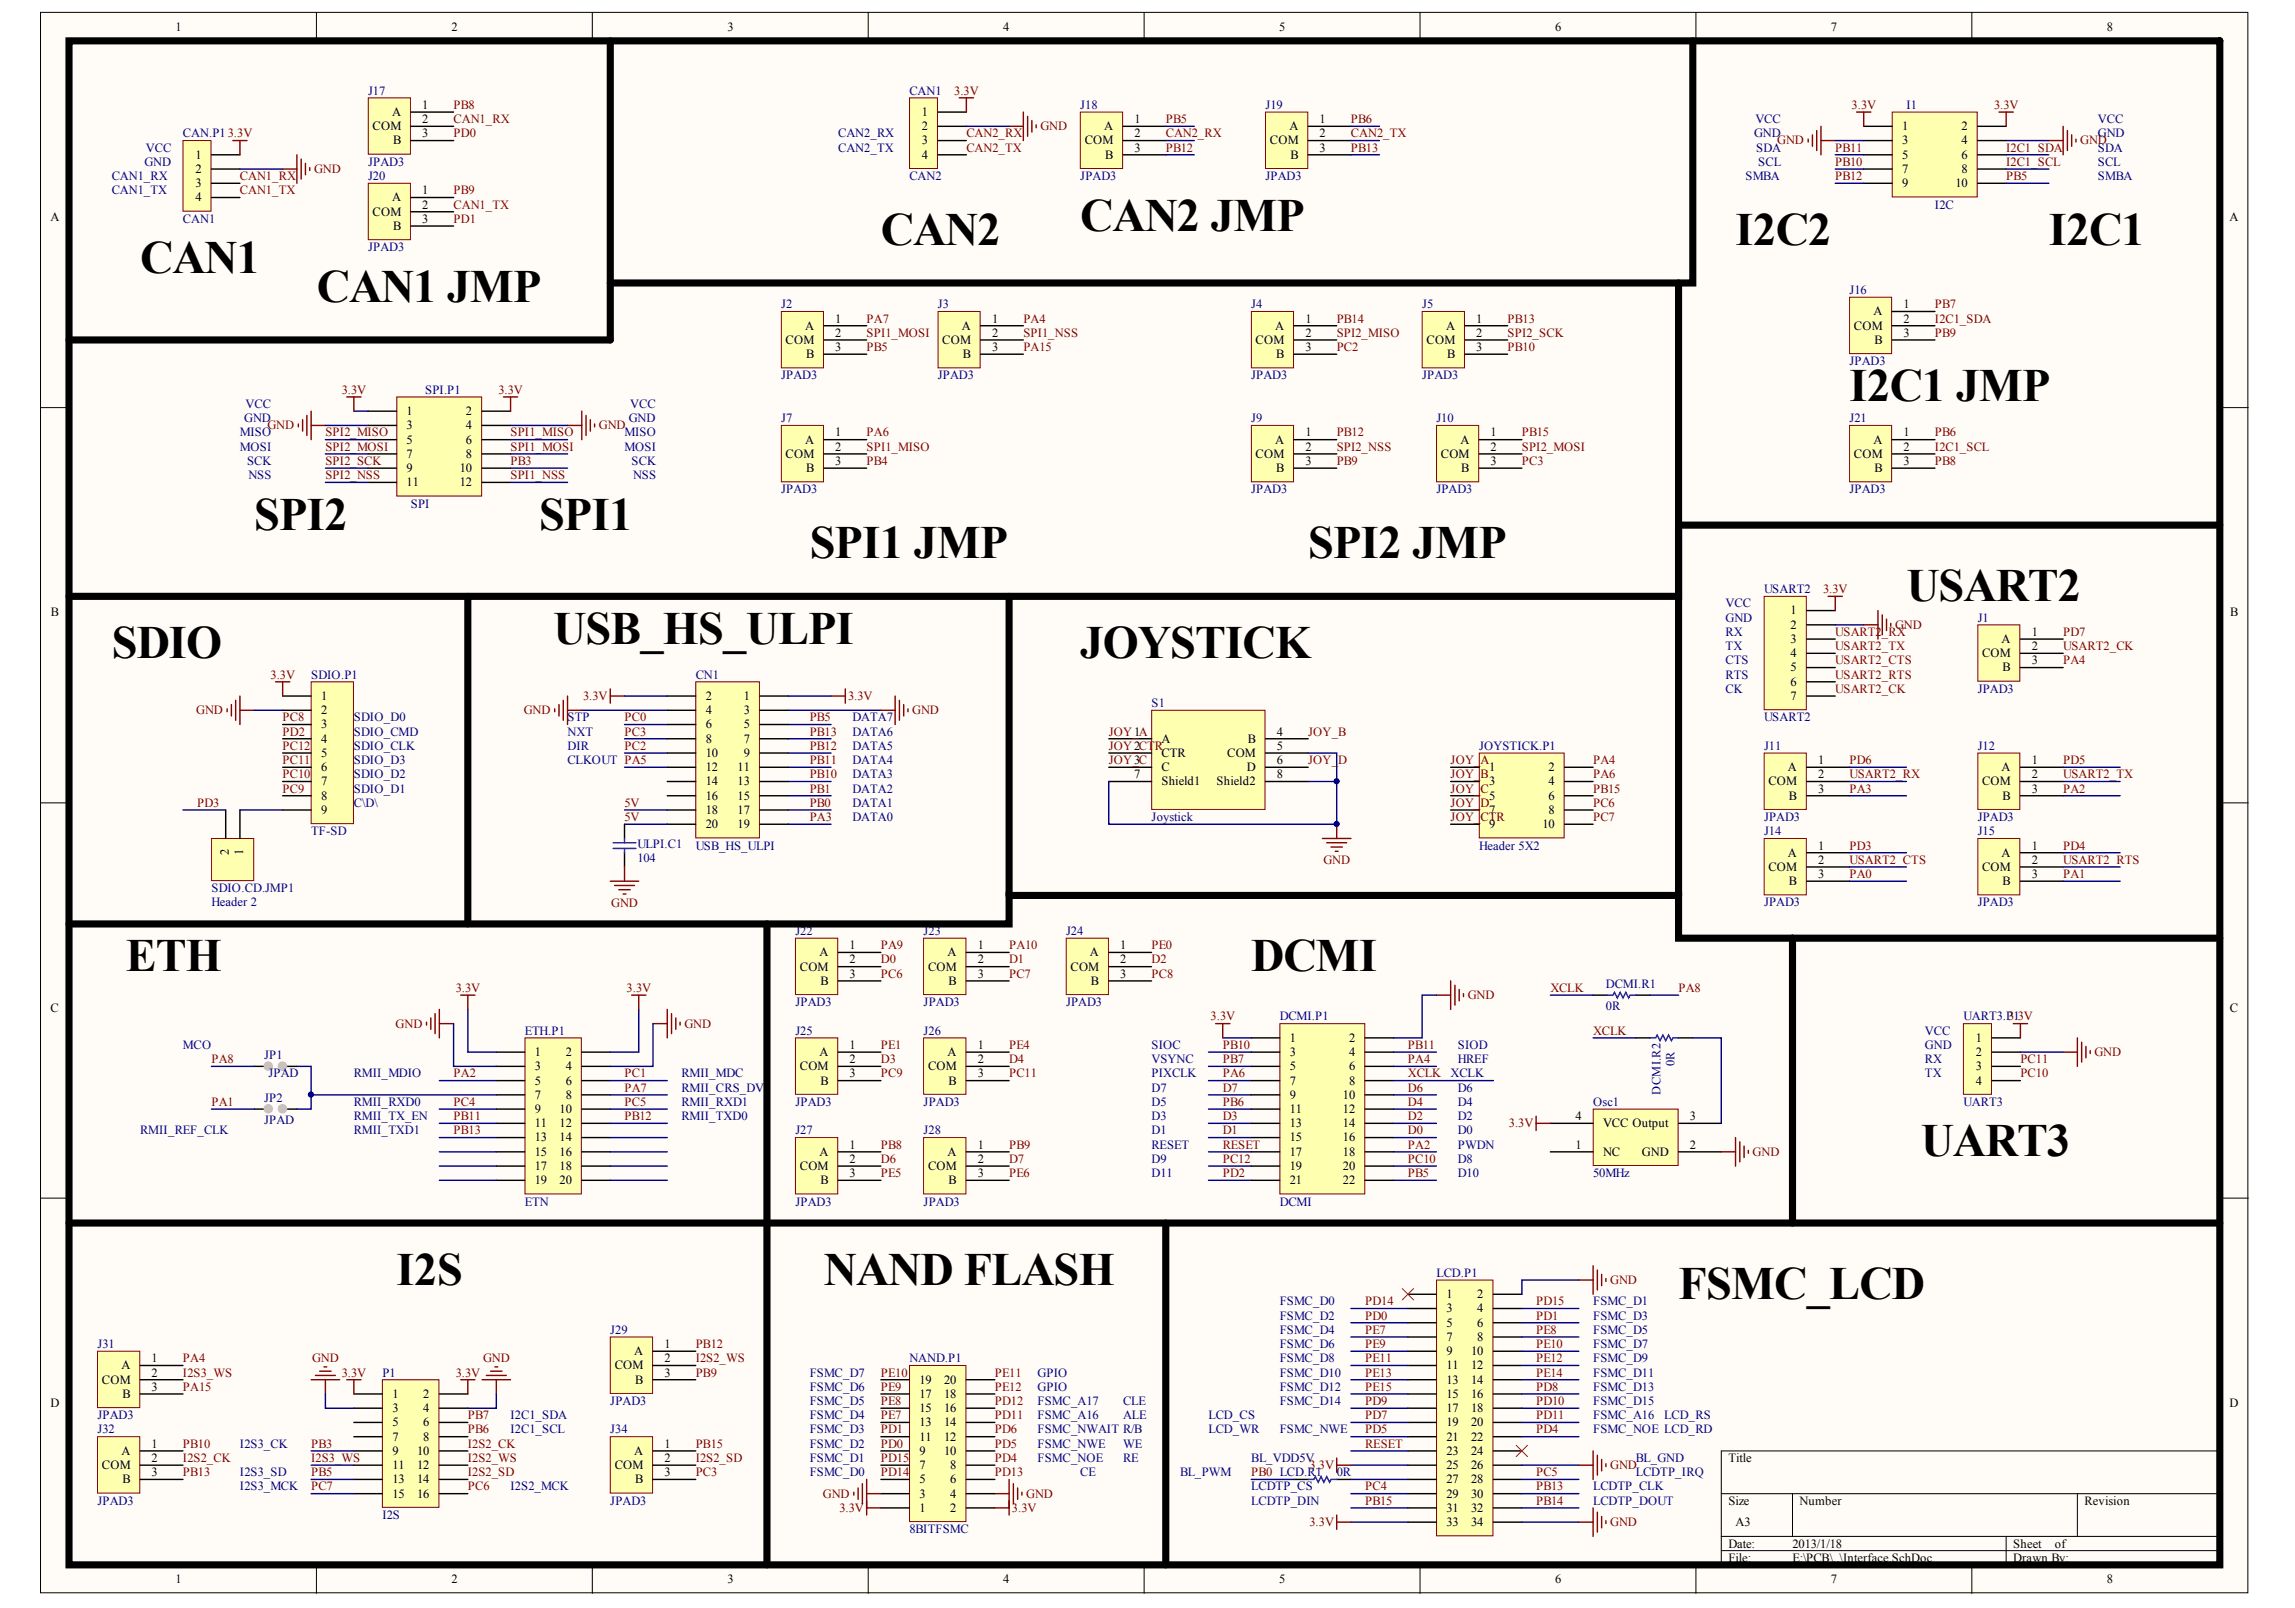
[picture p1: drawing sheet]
<svg xmlns="http://www.w3.org/2000/svg" width="291mm" height="204mm" viewBox="0 0 291 204" stroke-linecap="round" stroke-linejoin="round" font-family="sans-serif">
<defs><g id="words">
<g font-size="5.9">
<text x="137" y="29.2">CAN2 JMP</text>
<text x="17.8" y="34.6">CAN1</text>
<text x="111.7" y="31">CAN2</text>
<text x="220.1" y="31">I2C2</text>
<text x="259.8" y="31">I2C1</text>
<text x="40.2" y="38.3">CAN1 JMP</text>
<text x="234.5" y="50.9">I2C1 JMP</text>
<text x="32.2" y="67.2">SPI2</text>
<text x="68.4" y="67.2">SPI1</text>
<text x="102.7" y="70.8">SPI1 JMP</text>
<text x="165.9" y="70.8">SPI2 JMP</text>
<text x="241.8" y="76.2">USART2</text>
<text x="14.2" y="83.4">SDIO</text>
<text x="70.2" y="81.6">USB_HS_ULPI</text>
<text x="137" y="83.4">JOYSTICK</text>
<text x="16" y="123.2">ETH</text>
<text x="158.7" y="123.2">DCMI</text>
<text x="243.6" y="146.6">UART3</text>
<text x="50.3" y="162.9">I2S</text>
<text x="104.5" y="162.9">NAND FLASH</text>
<text x="212.9" y="164.7">FSMC_LCD</text>
</g>
<g font-size="1.6">
<text x="22.3" y="3.9">1</text>
<text x="57.3" y="3.9">2</text>
<text x="92.2" y="3.9">3</text>
<text x="127.2" y="3.9">4</text>
<text x="162.2" y="3.9">5</text>
<text x="197.2" y="3.9">6</text>
<text x="232.2" y="3.9">7</text>
<text x="267.2" y="3.9">8</text>
<text x="47.2" y="16.5">COM</text>
<text x="49.7" y="14.7">A</text>
<text x="53.5" y="13.8">1</text>
<text x="53.5" y="15.6">2</text>
<text x="53.5" y="17.4">3</text>
<text x="116.9" y="14.7">1</text>
<text x="116.9" y="16.5">2</text>
<text x="140" y="16.5">A</text>
<text x="143.9" y="15.6">1</text>
<text x="143.9" y="17.4">2</text>
<text x="163.5" y="16.5">A</text>
<text x="167.3" y="15.6">1</text>
<text x="167.3" y="17.4">2</text>
<text x="241.2" y="16.5">1</text>
<text x="248.8" y="16.5">2</text>
<text x="24.8" y="20.1">1</text>
<text x="24.8" y="21.9">2</text>
<text x="24.8" y="23.7">3</text>
<text x="49.8" y="18.3">B</text>
<text x="116.9" y="18.3">3</text>
<text x="116.9" y="20.1">4</text>
<text x="137.6" y="18.3">COM</text>
<text x="140.2" y="20.1">B</text>
<text x="143.9" y="19.2">3</text>
<text x="161" y="18.3">COM</text>
<text x="163.6" y="20.1">B</text>
<text x="167.3" y="19.2">3</text>
<text x="241.2" y="18.3">3</text>
<text x="241.2" y="20.1">5</text>
<text x="241.2" y="21.9">7</text>
<text x="241.2" y="23.7">9</text>
<text x="248" y="23.7">10</text>
<text x="248.8" y="18.3">4</text>
<text x="248.8" y="20.1">6</text>
<text x="248.8" y="21.9">8</text>
<text x="6.4" y="28">A</text>
<text x="24.8" y="25.5">4</text>
<text x="47.2" y="27.3">COM</text>
<text x="49.7" y="25.5">A</text>
<text x="49.8" y="29.2">B</text>
<text x="53.5" y="24.6">1</text>
<text x="53.5" y="26.4">2</text>
<text x="53.5" y="28.3">3</text>
<text x="282.8" y="28">A</text>
<text x="102.1" y="41.8">A</text>
<text x="105.9" y="40.9">1</text>
<text x="122" y="41.8">A</text>
<text x="125.8" y="40.9">1</text>
<text x="161.7" y="41.8">A</text>
<text x="165.5" y="40.9">1</text>
<text x="183.4" y="41.8">A</text>
<text x="187.2" y="40.9">1</text>
<text x="235.1" y="41.8">COM</text>
<text x="237.6" y="40">A</text>
<text x="241.4" y="39.1">1</text>
<text x="241.4" y="40.9">2</text>
<text x="99.6" y="43.6">COM</text>
<text x="102.2" y="45.4">B</text>
<text x="105.9" y="42.7">2</text>
<text x="105.9" y="44.5">3</text>
<text x="119.5" y="43.6">COM</text>
<text x="122.1" y="45.4">B</text>
<text x="125.8" y="42.7">2</text>
<text x="125.8" y="44.5">3</text>
<text x="159.2" y="43.6">COM</text>
<text x="161.8" y="45.4">B</text>
<text x="165.5" y="42.7">2</text>
<text x="165.5" y="44.5">3</text>
<text x="180.9" y="43.6">COM</text>
<text x="183.5" y="45.4">B</text>
<text x="187.2" y="42.7">2</text>
<text x="187.2" y="44.5">3</text>
<text x="237.7" y="43.6">B</text>
<text x="241.4" y="42.7">3</text>
<text x="51.6" y="52.6">1</text>
<text x="59.1" y="52.6">2</text>
<text x="51.6" y="54.4">3</text>
<text x="51.6" y="56.2">5</text>
<text x="51.6" y="58.1">7</text>
<text x="51.6" y="59.9">9</text>
<text x="58.3" y="59.9">10</text>
<text x="59.1" y="54.4">4</text>
<text x="59.1" y="56.2">6</text>
<text x="59.1" y="58.1">8</text>
<text x="99.6" y="58.1">COM</text>
<text x="102.1" y="56.2">A</text>
<text x="102.2" y="59.9">B</text>
<text x="105.9" y="55.3">1</text>
<text x="105.9" y="57.2">2</text>
<text x="105.9" y="59">3</text>
<text x="159.2" y="58.1">COM</text>
<text x="161.7" y="56.2">A</text>
<text x="161.8" y="59.9">B</text>
<text x="165.5" y="55.3">1</text>
<text x="165.5" y="57.2">2</text>
<text x="165.5" y="59">3</text>
<text x="182.7" y="58.1">COM</text>
<text x="185.2" y="56.2">A</text>
<text x="185.3" y="59.9">B</text>
<text x="189" y="55.3">1</text>
<text x="189" y="57.2">2</text>
<text x="189" y="59">3</text>
<text x="235.1" y="58.1">COM</text>
<text x="237.6" y="56.2">A</text>
<text x="237.7" y="59.9">B</text>
<text x="241.4" y="55.3">1</text>
<text x="241.4" y="57.2">2</text>
<text x="241.4" y="59">3</text>
<text x="51.6" y="61.7">11</text>
<text x="58.3" y="61.7">12</text>
<text x="227.1" y="77.9">1</text>
<text x="6.5" y="78.2">B</text>
<text x="227.1" y="79.7">2</text>
<text x="227.1" y="81.5">3</text>
<text x="227.1" y="83.3">4</text>
<text x="251.4" y="83.3">COM</text>
<text x="253.8" y="81.5">A</text>
<text x="257.7" y="80.6">1</text>
<text x="257.7" y="82.4">2</text>
<text x="282.8" y="78.2">B</text>
<text x="40.7" y="88.8">1</text>
<text x="89.5" y="88.8">2</text>
<text x="94.3" y="88.8">1</text>
<text x="227.1" y="85.1">5</text>
<text x="227.1" y="87">6</text>
<text x="227.1" y="88.8">7</text>
<text x="254" y="85.1">B</text>
<text x="257.7" y="84.2">3</text>
<text x="40.7" y="90.6">2</text>
<text x="40.7" y="92.4">3</text>
<text x="40.7" y="94.2">4</text>
<text x="40.7" y="96">5</text>
<text x="89.5" y="90.6">4</text>
<text x="89.5" y="92.4">6</text>
<text x="89.5" y="94.2">8</text>
<text x="89.5" y="96">10</text>
<text x="94.3" y="90.6">3</text>
<text x="94.3" y="92.4">5</text>
<text x="94.3" y="94.2">7</text>
<text x="94.3" y="96">9</text>
<text x="147.3" y="94.2">A</text>
<text x="147.3" y="96">CTR</text>
<text x="155.6" y="96">COM</text>
<text x="158.2" y="94.2">B</text>
<text x="161.9" y="93.3">4</text>
<text x="161.9" y="95.1">5</text>
<text x="40.7" y="97.8">6</text>
<text x="40.7" y="99.6">7</text>
<text x="40.7" y="101.4">8</text>
<text x="89.5" y="97.8">12</text>
<text x="89.5" y="99.6">14</text>
<text x="89.5" y="101.4">16</text>
<text x="93.5" y="97.8">11</text>
<text x="93.5" y="99.6">13</text>
<text x="93.5" y="101.4">15</text>
<text x="143.8" y="98.7">7</text>
<text x="147.3" y="97.8">C</text>
<text x="147.3" y="99.6">Shield1</text>
<text x="154.3" y="99.6">Shield2</text>
<text x="158.1" y="97.8">D</text>
<text x="161.9" y="96.9">6</text>
<text x="161.9" y="98.7">8</text>
<text x="188.8" y="97.8">1</text>
<text x="188.8" y="99.6">3</text>
<text x="188.8" y="101.4">5</text>
<text x="196.4" y="97.8">2</text>
<text x="196.4" y="99.6">4</text>
<text x="196.4" y="101.4">6</text>
<text x="224.3" y="99.6">COM</text>
<text x="226.7" y="97.8">A</text>
<text x="226.9" y="101.4">B</text>
<text x="230.6" y="96.9">1</text>
<text x="230.6" y="98.7">2</text>
<text x="230.6" y="100.5">3</text>
<text x="251.4" y="99.6">COM</text>
<text x="253.8" y="97.8">A</text>
<text x="254" y="101.4">B</text>
<text x="257.7" y="96.9">1</text>
<text x="257.7" y="98.7">2</text>
<text x="257.7" y="100.5">3</text>
<text x="40.7" y="103.2">9</text>
<text x="89.5" y="103.2">18</text>
<text x="89.5" y="105">20</text>
<text x="93.5" y="103.2">17</text>
<text x="93.5" y="105">19</text>
<text x="188.8" y="103.2">7</text>
<text x="188.8" y="105">9</text>
<text x="195.6" y="105">10</text>
<text x="196.4" y="103.2">8</text>
<text x="230.6" y="107.7">1</text>
<text x="257.7" y="107.7">1</text>
<text x="29" y="108.4" transform="rotate(-90 29 108.4)">2</text>
<text x="30.8" y="108.4" transform="rotate(-90 30.8 108.4)">1</text>
<text x="224.3" y="110.4">COM</text>
<text x="226.7" y="108.6">A</text>
<text x="226.9" y="112.2">B</text>
<text x="230.6" y="109.5">2</text>
<text x="230.6" y="111.3">3</text>
<text x="251.4" y="110.4">COM</text>
<text x="253.8" y="108.6">A</text>
<text x="254" y="112.2">B</text>
<text x="257.7" y="109.5">2</text>
<text x="257.7" y="111.3">3</text>
<text x="101.4" y="123.1">COM</text>
<text x="103.9" y="121.3">A</text>
<text x="104" y="124.9">B</text>
<text x="107.7" y="120.4">1</text>
<text x="107.7" y="122.2">2</text>
<text x="107.7" y="124">3</text>
<text x="117.7" y="123.1">COM</text>
<text x="120.2" y="121.3">A</text>
<text x="120.3" y="124.9">B</text>
<text x="124" y="120.4">1</text>
<text x="124" y="122.2">2</text>
<text x="124" y="124">3</text>
<text x="135.8" y="123.1">COM</text>
<text x="138.2" y="121.3">A</text>
<text x="138.4" y="124.9">B</text>
<text x="142.1" y="120.4">1</text>
<text x="142.1" y="122.2">2</text>
<text x="142.1" y="124">3</text>
<text x="6.4" y="128.3">C</text>
<text x="282.8" y="128.3">C</text>
<text x="67.8" y="133.9">1</text>
<text x="67.8" y="135.7">3</text>
<text x="67.8" y="137.5">5</text>
<text x="71.7" y="133.9">2</text>
<text x="71.7" y="135.7">4</text>
<text x="71.7" y="137.5">6</text>
<text x="101.4" y="135.7">COM</text>
<text x="103.9" y="133.9">A</text>
<text x="104" y="137.5">B</text>
<text x="107.7" y="133">1</text>
<text x="107.7" y="134.8">2</text>
<text x="107.7" y="136.6">3</text>
<text x="117.7" y="135.7">COM</text>
<text x="120.2" y="133.9">A</text>
<text x="120.3" y="137.5">B</text>
<text x="124" y="133">1</text>
<text x="124" y="134.8">2</text>
<text x="124" y="136.6">3</text>
<text x="163.6" y="132.1">1</text>
<text x="163.6" y="133.9">3</text>
<text x="163.6" y="135.7">5</text>
<text x="163.6" y="137.5">7</text>
<text x="171.1" y="132.1">2</text>
<text x="171.1" y="133.9">4</text>
<text x="171.1" y="135.7">6</text>
<text x="171.1" y="137.5">8</text>
<text x="250.6" y="132.1">1</text>
<text x="250.6" y="133.9">2</text>
<text x="250.6" y="135.7">3</text>
<text x="250.6" y="137.5">4</text>
<text x="67.8" y="139.3">7</text>
<text x="67.8" y="141.1">9</text>
<text x="67.8" y="142.9">11</text>
<text x="71" y="141.1">10</text>
<text x="71" y="142.9">12</text>
<text x="71.7" y="139.3">8</text>
<text x="163.6" y="139.3">9</text>
<text x="163.6" y="141.1">11</text>
<text x="163.6" y="142.9">13</text>
<text x="170.3" y="139.3">10</text>
<text x="170.3" y="141.1">12</text>
<text x="170.3" y="142.9">14</text>
<text x="199.8" y="142">4</text>
<text x="203.3" y="142.9">VCC Output</text>
<text x="214.3" y="142">3</text>
<text x="67.8" y="144.7">13</text>
<text x="67.8" y="146.6">15</text>
<text x="67.8" y="148.4">17</text>
<text x="71" y="144.7">14</text>
<text x="71" y="146.6">16</text>
<text x="71" y="148.4">18</text>
<text x="101.4" y="148.4">COM</text>
<text x="103.9" y="146.6">A</text>
<text x="107.7" y="145.7">1</text>
<text x="107.7" y="147.5">2</text>
<text x="107.7" y="149.3">3</text>
<text x="117.7" y="148.4">COM</text>
<text x="120.2" y="146.6">A</text>
<text x="124" y="145.7">1</text>
<text x="124" y="147.5">2</text>
<text x="124" y="149.3">3</text>
<text x="163.6" y="144.7">15</text>
<text x="163.6" y="146.6">17</text>
<text x="163.6" y="148.4">19</text>
<text x="170.3" y="144.7">16</text>
<text x="170.3" y="146.6">18</text>
<text x="170.3" y="148.4">20</text>
<text x="199.8" y="145.7">1</text>
<text x="203.3" y="146.6">NC</text>
<text x="208.2" y="146.6">GND</text>
<text x="214.3" y="145.7">2</text>
<text x="67.8" y="150.2">19</text>
<text x="71" y="150.2">20</text>
<text x="104" y="150.2">B</text>
<text x="120.3" y="150.2">B</text>
<text x="163.6" y="150.2">21</text>
<text x="170.3" y="150.2">22</text>
<text x="183.4" y="164.6">1</text>
<text x="183.4" y="166.4">3</text>
<text x="187.3" y="164.6">2</text>
<text x="187.3" y="166.4">4</text>
<text x="15.4" y="173.6">A</text>
<text x="19.2" y="172.7">1</text>
<text x="78" y="173.6">COM</text>
<text x="80.4" y="171.8">A</text>
<text x="84.3" y="170.9">1</text>
<text x="84.3" y="172.7">2</text>
<text x="183.4" y="168.2">5</text>
<text x="183.4" y="170">7</text>
<text x="183.4" y="171.8">9</text>
<text x="183.4" y="173.6">11</text>
<text x="186.6" y="171.8">10</text>
<text x="186.6" y="173.6">12</text>
<text x="187.3" y="168.2">6</text>
<text x="187.3" y="170">8</text>
<text x="6.4" y="178.4">D</text>
<text x="12.9" y="175.5">COM</text>
<text x="15.5" y="177.3">B</text>
<text x="19.2" y="174.5">2</text>
<text x="19.2" y="176.4">3</text>
<text x="49.8" y="177.3">1</text>
<text x="49.8" y="179.1">3</text>
<text x="53.7" y="177.3">2</text>
<text x="53.7" y="179.1">4</text>
<text x="80.6" y="175.5">B</text>
<text x="84.3" y="174.5">3</text>
<text x="116.6" y="179.1">15</text>
<text x="116.6" y="177.3">17</text>
<text x="116.6" y="175.5">19</text>
<text x="119.7" y="179.1">16</text>
<text x="119.7" y="177.3">18</text>
<text x="119.7" y="175.5">20</text>
<text x="183.4" y="175.5">13</text>
<text x="183.4" y="177.3">15</text>
<text x="183.4" y="179.1">17</text>
<text x="186.6" y="175.5">14</text>
<text x="186.6" y="177.3">16</text>
<text x="186.6" y="179.1">18</text>
<text x="282.8" y="178.4">D</text>
<text x="15.4" y="184.5">A</text>
<text x="19.2" y="183.6">1</text>
<text x="19.2" y="185.4">2</text>
<text x="49.8" y="180.9">5</text>
<text x="49.8" y="182.7">7</text>
<text x="49.8" y="184.5">9</text>
<text x="52.9" y="184.5">10</text>
<text x="53.7" y="180.9">6</text>
<text x="53.7" y="182.7">8</text>
<text x="80.4" y="184.5">A</text>
<text x="84.3" y="183.6">1</text>
<text x="84.3" y="185.4">2</text>
<text x="116.6" y="184.5">9</text>
<text x="116.6" y="182.7">11</text>
<text x="116.6" y="180.9">13</text>
<text x="119.7" y="184.5">10</text>
<text x="119.7" y="182.7">12</text>
<text x="119.7" y="180.9">14</text>
<text x="183.4" y="180.9">19</text>
<text x="183.4" y="182.7">21</text>
<text x="183.4" y="184.5">23</text>
<text x="186.6" y="180.9">20</text>
<text x="186.6" y="182.7">22</text>
<text x="186.6" y="184.5">24</text>
<text x="219.2" y="185.4">Title</text>
<text x="12.9" y="186.3">COM</text>
<text x="15.5" y="188.1">B</text>
<text x="19.2" y="187.2">3</text>
<text x="49.8" y="186.3">11</text>
<text x="49.8" y="188.1">13</text>
<text x="49.8" y="189.9">15</text>
<text x="52.9" y="186.3">12</text>
<text x="52.9" y="188.1">14</text>
<text x="52.9" y="189.9">16</text>
<text x="78" y="186.3">COM</text>
<text x="80.6" y="188.1">B</text>
<text x="84.3" y="187.2">3</text>
<text x="116.6" y="191.7">1</text>
<text x="116.6" y="189.9">3</text>
<text x="116.6" y="188.1">5</text>
<text x="116.6" y="186.3">7</text>
<text x="120.5" y="191.7">2</text>
<text x="120.5" y="189.9">4</text>
<text x="120.5" y="188.1">6</text>
<text x="120.5" y="186.3">8</text>
<text x="183.4" y="186.3">25</text>
<text x="183.4" y="188.1">27</text>
<text x="183.4" y="189.9">29</text>
<text x="183.4" y="191.7">31</text>
<text x="186.6" y="186.3">26</text>
<text x="186.6" y="188.1">28</text>
<text x="186.6" y="189.9">30</text>
<text x="186.6" y="191.7">32</text>
<text x="219.2" y="190.8">Size</text>
<text x="228.2" y="190.8">Number</text>
<text x="264.3" y="190.8">Revision</text>
<text x="183.4" y="193.5">33</text>
<text x="186.6" y="193.5">34</text>
<text x="219.2" y="196.2">Date:</text>
<text x="220.1" y="193.5">A3</text>
<text x="227.3" y="196.2">2013/1/18</text>
<text x="255.3" y="196.2">Sheet</text>
<text x="260.6" y="196.2">of</text>
<text x="22.3" y="200.8">1</text>
<text x="57.3" y="200.8">2</text>
<text x="92.2" y="200.8">3</text>
<text x="127.2" y="200.8">4</text>
<text x="162.2" y="200.8">5</text>
<text x="197.2" y="200.8">6</text>
<text x="219.2" y="198">File:</text>
<text x="227.3" y="198">E:\PCB\..\Interface.SchDoc</text>
<text x="232.2" y="200.8">7</text>
<text x="255.3" y="198">Drawn By:</text>
<text x="267.2" y="200.8">8</text>
</g>
<g font-size="1.6" fill="#000080">
<text x="46.7" y="12">J17</text>
<text x="115.3" y="12">CAN1</text>
<text x="23.2" y="17.4">CAN.P13.3V</text>
<text x="106.3" y="17.4">CAN2_RX</text>
<text x="137" y="13.8">J18</text>
<text x="160.5" y="13.8">J19</text>
<text x="222.4" y="17.4">GND</text>
<text x="222.6" y="15.6">VCC</text>
<text x="241.8" y="13.8">I1</text>
<text x="266" y="15.6">VCC</text>
<text x="266" y="17.4">GND</text>
<text x="14.2" y="22.8">CAN1_RX</text>
<text x="18.3" y="21">GND</text>
<text x="18.5" y="19.2">VCC</text>
<text x="46.7" y="21">JPAD3</text>
<text x="46.7" y="22.8">J20</text>
<text x="106.3" y="19.2">CAN2_TX</text>
<text x="115.3" y="22.8">CAN2</text>
<text x="137" y="22.8">JPAD3</text>
<text x="160.5" y="22.8">JPAD3</text>
<text x="221.4" y="22.8">SMBA</text>
<text x="222.7" y="19.2">SDA</text>
<text x="223" y="21">SCL</text>
<text x="266" y="19.2">SDA</text>
<text x="266" y="21">SCL</text>
<text x="266" y="22.8">SMBA</text>
<text x="14.2" y="24.6">CAN1_TX</text>
<text x="23.2" y="28.3">CAN1</text>
<text x="245.4" y="26.4">I2C</text>
<text x="46.7" y="31.9">JPAD3</text>
<text x="99.1" y="39.1">J2</text>
<text x="118.9" y="39.1">J3</text>
<text x="158.7" y="39.1">J4</text>
<text x="180.4" y="39.1">J5</text>
<text x="234.5" y="37.3">J16</text>
<text x="234.5" y="46.3">JPAD3</text>
<text x="31" y="53.5">GND</text>
<text x="31.2" y="51.7">VCC</text>
<text x="53.9" y="49.9">SPI.P1</text>
<text x="79.7" y="53.5">GND</text>
<text x="79.9" y="51.7">VCC</text>
<text x="99.1" y="48.1">JPAD3</text>
<text x="99.1" y="53.5">J7</text>
<text x="118.9" y="48.1">JPAD3</text>
<text x="158.7" y="53.5">J9</text>
<text x="158.7" y="48.1">JPAD3</text>
<text x="180.4" y="48.1">JPAD3</text>
<text x="182.2" y="53.5">J10</text>
<text x="234.5" y="53.5">J21</text>
<text x="30.4" y="55.3">MISO</text>
<text x="30.4" y="57.2">MOSI</text>
<text x="31.3" y="59">SCK</text>
<text x="79.2" y="55.3">MISO</text>
<text x="79.2" y="57.2">MOSI</text>
<text x="80.1" y="59">SCK</text>
<text x="31.5" y="60.8">NSS</text>
<text x="52.1" y="64.4">SPI</text>
<text x="80.3" y="60.8">NSS</text>
<text x="99.1" y="62.6">JPAD3</text>
<text x="158.7" y="62.6">JPAD3</text>
<text x="182.2" y="62.6">JPAD3</text>
<text x="234.5" y="62.6">JPAD3</text>
<text x="218.8" y="77">VCC</text>
<text x="223.7" y="75.2">USART2</text>
<text x="218.8" y="78.8">GND</text>
<text x="218.8" y="80.6">RX</text>
<text x="218.8" y="82.4">TX</text>
<text x="250.8" y="78.8">J1</text>
<text x="39.5" y="86">SDIO.P1</text>
<text x="88.2" y="86">CN1</text>
<text x="146" y="89.7">S1</text>
<text x="218.8" y="84.2">CTS</text>
<text x="218.8" y="86">RTS</text>
<text x="218.8" y="87.9">CK</text>
<text x="250.8" y="87.9">JPAD3</text>
<text x="44.9" y="91.5">SDIO_D0</text>
<text x="44.9" y="95.1">SDIO_CLK</text>
<text x="44.9" y="93.3">SDIO_CMD</text>
<text x="72" y="95.1">DIR</text>
<text x="72" y="93.3">NXT</text>
<text x="72" y="91.5">STP</text>
<text x="108.1" y="91.5">DATA7</text>
<text x="108.1" y="93.3">DATA6</text>
<text x="108.1" y="95.1">DATA5</text>
<text x="187.6" y="95.1">JOYSTICK.P1</text>
<text x="223.7" y="91.5">USART2</text>
<text x="223.7" y="95.1">J11</text>
<text x="250.8" y="95.1">J12</text>
<text x="44.9" y="100.5">SDIO_D1</text>
<text x="44.9" y="96.9">SDIO_D3</text>
<text x="44.9" y="98.7">SDIO_D2</text>
<text x="72" y="96.9">CLKOUT PA5</text>
<text x="108.1" y="96.9">DATA4</text>
<text x="108.1" y="98.7">DATA3</text>
<text x="108.1" y="100.5">DATA2</text>
<text x="39.5" y="105.9">TF-SD</text>
<text x="44.9" y="102.3">C\D\</text>
<text x="80.8" y="107.5">ULPI.C1</text>
<text x="88.2" y="107.7">USB_HS_ULPI</text>
<text x="108.1" y="102.3">DATA1</text>
<text x="108.1" y="104.1">DATA0</text>
<text x="146" y="104.1">Joystick</text>
<text x="187.6" y="107.7">Header 5X2</text>
<text x="223.7" y="104.1">JPAD3</text>
<text x="223.7" y="105.9">J14</text>
<text x="250.8" y="104.1">JPAD3</text>
<text x="250.8" y="105.9">J15</text>
<text x="26.8" y="113.1">SDIO.CD.JMP1</text>
<text x="80.8" y="109.3">104</text>
<text x="26.8" y="114.9">Header 2</text>
<text x="100.9" y="118.6">J22</text>
<text x="117.1" y="118.6">J23</text>
<text x="135.2" y="118.6">J24</text>
<text x="223.7" y="114.9">JPAD3</text>
<text x="250.8" y="114.9">JPAD3</text>
<text x="203.7" y="125.2">DCMI.R1</text>
<text x="66.6" y="131.2">ETH.P1</text>
<text x="100.9" y="127.6">JPAD3</text>
<text x="100.9" y="131.2">J25</text>
<text x="117.1" y="127.6">JPAD3</text>
<text x="117.1" y="131.2">J26</text>
<text x="135.2" y="127.6">JPAD3</text>
<text x="162.3" y="129.4">DCMI.P1</text>
<text x="203.7" y="128.1">0R</text>
<text x="244.1" y="131.2">VCC</text>
<text x="249" y="129.4">UART3.P31.3V</text>
<text x="23.2" y="133">MCO</text>
<text x="33.5" y="134.3">JP1</text>
<text x="34" y="136.6">JPAD</text>
<text x="44.9" y="136.6">RMII_MDIO</text>
<text x="86.4" y="136.6">RMII_MDC</text>
<text x="146" y="136.6">PIXCLK</text>
<text x="146" y="134.8">VSYNC</text>
<text x="146" y="133">SIOC</text>
<text x="184" y="136.6">XCLK</text>
<text x="184.9" y="134.8">HREF</text>
<text x="184.9" y="133">SIOD</text>
<text x="212.4" y="135.2" transform="rotate(-90 212.4 135.2)">0R</text>
<text x="244.1" y="133">GND</text>
<text x="244.1" y="134.8">RX</text>
<text x="244.1" y="136.6">TX</text>
<text x="17.8" y="143.8">RMII_REF_CLK</text>
<text x="33.5" y="139.7">JP2</text>
<text x="33.5" y="142.6">JPAD</text>
<text x="44.9" y="140.2">RMII_RXD0</text>
<text x="44.9" y="142">RMII_TX_EN</text>
<text x="44.9" y="143.8">RMII_TXD1</text>
<text x="86.4" y="138.4">RMII_CRS_DV</text>
<text x="86.4" y="140.2">RMII_RXD1</text>
<text x="86.4" y="142">RMII_TXD0</text>
<text x="100.9" y="140.2">JPAD3</text>
<text x="100.9" y="143.8">J27</text>
<text x="117.1" y="140.2">JPAD3</text>
<text x="117.1" y="143.8">J28</text>
<text x="146" y="143.8">D1</text>
<text x="146" y="142">D3</text>
<text x="146" y="140.2">D5</text>
<text x="146" y="138.4">D7</text>
<text x="184.9" y="143.8">D0</text>
<text x="184.9" y="142">D2</text>
<text x="184.9" y="140.2">D4</text>
<text x="184.9" y="138.4">D6</text>
<text x="202" y="140.2">Osc1</text>
<text x="210.6" y="138.8" transform="rotate(-90 210.6 138.8)">DCMI.R2</text>
<text x="249" y="140.2">UART3</text>
<text x="146" y="145.7">RESET</text>
<text x="146" y="147.5">D9</text>
<text x="146" y="149.3">D11</text>
<text x="184.9" y="145.7">PWDN</text>
<text x="184.9" y="147.5">D8</text>
<text x="184.9" y="149.3">D10</text>
<text x="202" y="149.3">50MHz</text>
<text x="66.6" y="152.9">ETN</text>
<text x="100.9" y="152.9">JPAD3</text>
<text x="117.1" y="152.9">JPAD3</text>
<text x="162.3" y="152.9">DCMI</text>
<text x="182.2" y="161.9">LCD.P1</text>
<text x="162.3" y="165.5">FSMC_D0</text>
<text x="162.3" y="167.3">FSMC_D2</text>
<text x="202" y="165.5">FSMC_D1</text>
<text x="202" y="167.3">FSMC_D3</text>
<text x="12.4" y="170.9">J31</text>
<text x="77.4" y="169.1">J29</text>
<text x="115.3" y="172.7">NAND.P1</text>
<text x="162.3" y="169.1">FSMC_D4</text>
<text x="162.3" y="170.9">FSMC_D6</text>
<text x="162.3" y="172.7">FSMC_D8</text>
<text x="202" y="169.1">FSMC_D5</text>
<text x="202" y="170.9">FSMC_D7</text>
<text x="202" y="172.7">FSMC_D9</text>
<text x="12.4" y="180">JPAD3</text>
<text x="48.5" y="174.5">P1</text>
<text x="64.7" y="180">I2C1_SDA</text>
<text x="77.4" y="178.2">JPAD3</text>
<text x="102.7" y="180">FSMC_D4</text>
<text x="102.7" y="178.2">FSMC_D5</text>
<text x="102.7" y="176.4">FSMC_D6</text>
<text x="102.7" y="174.5">FSMC_D7</text>
<text x="131.6" y="178.2">FSMC_A17</text>
<text x="131.6" y="180">FSMC_A16</text>
<text x="131.6" y="174.5">GPIO</text>
<text x="131.6" y="176.4">GPIO</text>
<text x="142.4" y="180">ALE</text>
<text x="142.4" y="178.2">CLE</text>
<text x="153.3" y="180">LCD_CS</text>
<text x="162.3" y="176.4">FSMC_D12</text>
<text x="162.3" y="178.2">FSMC_D14</text>
<text x="162.3" y="174.5">FSMC_D10</text>
<text x="202" y="176.4">FSMC_D13</text>
<text x="202" y="178.2">FSMC_D15</text>
<text x="202" y="174.5">FSMC_D11</text>
<text x="202" y="180">FSMC_A16</text>
<text x="211.1" y="180">LCD_RS</text>
<text x="12.4" y="181.8">J32</text>
<text x="30.4" y="183.6">I2S3_CK</text>
<text x="64.7" y="181.8">I2C1_SCL</text>
<text x="77.4" y="181.8">J34</text>
<text x="102.7" y="185.4">FSMC_D1</text>
<text x="102.7" y="183.6">FSMC_D2</text>
<text x="102.7" y="181.8">FSMC_D3</text>
<text x="131.6" y="181.8">FSMC_NWAIT R/B</text>
<text x="131.6" y="185.4">FSMC_NOE</text>
<text x="131.6" y="183.6">FSMC_NWE</text>
<text x="142.4" y="185.4">RE</text>
<text x="142.4" y="183.6">WE</text>
<text x="153.3" y="181.8">LCD_WR</text>
<text x="158.7" y="185.4">BL_VDD5V</text>
<text x="162.3" y="181.8">FSMC_NWE</text>
<text x="202" y="181.8">FSMC_NOE LCD_RD</text>
<text x="207.4" y="185.4">BL_GND</text>
<text x="12.4" y="190.8">JPAD3</text>
<text x="30.4" y="189">I2S3_MCK</text>
<text x="30.4" y="187.2">I2S3_SD</text>
<text x="64.7" y="189">I2S2_MCK</text>
<text x="77.4" y="190.8">JPAD3</text>
<text x="102.7" y="187.2">FSMC_D0</text>
<text x="137" y="187.2">CE</text>
<text x="149.6" y="187.2">BL_PWM</text>
<text x="158.7" y="190.8">LCDTP_DIN</text>
<text x="158.7" y="189">LCDTP_CS</text>
<text x="169.5" y="187.2">0R</text>
<text x="202" y="189">LCDTP_CLK</text>
<text x="202" y="190.8">LCDTP_DOUT</text>
<text x="207.4" y="187.2">LCDTP_IRQ</text>
<text x="48.5" y="192.6">I2S</text>
<text x="115.3" y="194.4">8BITFSMC</text>
</g>
<g font-size="1.6" fill="#800000">
<text x="121" y="12">3.3V</text>
<text x="57.5" y="13.8">PB8</text>
<text x="57.5" y="15.6">CAN1_RX</text>
<text x="57.5" y="17.4">PD0</text>
<text x="122.5" y="17.4">CAN2_RX</text>
<text x="131.9" y="16.5">GND</text>
<text x="147.8" y="15.6">PB5</text>
<text x="147.8" y="17.4">CAN2_RX</text>
<text x="171.3" y="15.6">PB6</text>
<text x="171.3" y="17.4">CAN2_TX</text>
<text x="234.8" y="13.8">3.3V</text>
<text x="252.9" y="13.8">3.3V</text>
<text x="30.4" y="22.8">CAN1_RX</text>
<text x="39.8" y="21.9">GND</text>
<text x="122.5" y="19.2">CAN2_TX</text>
<text x="147.8" y="19.2">PB12</text>
<text x="171.3" y="19.2">PB13</text>
<text x="225.4" y="18.3">GND</text>
<text x="232.7" y="19.2">PB11</text>
<text x="232.7" y="21">PB10</text>
<text x="232.7" y="22.8">PB12</text>
<text x="254.4" y="22.8">PB5</text>
<text x="254.4" y="19.2">I2C1_SDA</text>
<text x="254.4" y="21">I2C1_SCL</text>
<text x="263.8" y="18.3">GND</text>
<text x="30.4" y="24.6">CAN1_TX</text>
<text x="57.5" y="24.6">PB9</text>
<text x="57.5" y="26.4">CAN1_TX</text>
<text x="57.5" y="28.3">PD1</text>
<text x="109.9" y="40.9">PA7</text>
<text x="129.8" y="40.9">PA4</text>
<text x="169.5" y="40.9">PB14</text>
<text x="191.2" y="40.9">PB13</text>
<text x="245.4" y="39.1">PB7</text>
<text x="245.4" y="40.9">I2C1_SDA</text>
<text x="109.9" y="42.7">SPI1_MOSI</text>
<text x="109.9" y="44.5">PB5</text>
<text x="129.8" y="42.7">SPI1_NSS</text>
<text x="129.8" y="44.5">PA15</text>
<text x="169.5" y="42.7">SPI2_MISO</text>
<text x="169.5" y="44.5">PC2</text>
<text x="191.2" y="42.7">SPI2_SCK</text>
<text x="191.2" y="44.5">PB10</text>
<text x="245.4" y="42.7">PB9</text>
<text x="43.3" y="49.9">3.3V</text>
<text x="63.2" y="49.9">3.3V</text>
<text x="33.9" y="54.4">GND</text>
<text x="41.3" y="55.3">SPI2_MISO</text>
<text x="41.3" y="57.2">SPI2_MOSI</text>
<text x="41.3" y="59">SPI2_SCK</text>
<text x="64.7" y="55.3">SPI1_MISO</text>
<text x="64.7" y="57.2">SPI1_MOSI</text>
<text x="64.7" y="59">PB3</text>
<text x="75.9" y="54.4">GND</text>
<text x="109.9" y="55.3">PA6</text>
<text x="109.9" y="57.2">SPI1_MISO</text>
<text x="109.9" y="59">PB4</text>
<text x="169.5" y="55.3">PB12</text>
<text x="169.5" y="57.2">SPI2_NSS</text>
<text x="169.5" y="59">PB9</text>
<text x="193" y="55.3">PB15</text>
<text x="193" y="57.2">SPI2_MOSI</text>
<text x="193" y="59">PC3</text>
<text x="245.4" y="55.3">PB6</text>
<text x="245.4" y="59">PB8</text>
<text x="245.4" y="57.2">I2C1_SCL</text>
<text x="41.3" y="60.8">SPI2_NSS</text>
<text x="64.7" y="60.8">SPI1_NSS</text>
<text x="231.2" y="75.2">3.3V</text>
<text x="232.7" y="80.6">USART2_RX</text>
<text x="232.7" y="82.4">USART2_TX</text>
<text x="240.3" y="79.7">GND</text>
<text x="261.6" y="82.4">USART2_CK</text>
<text x="261.6" y="80.6">PD7</text>
<text x="34.3" y="86">3.3V</text>
<text x="73.9" y="88.8">3.3V</text>
<text x="107.6" y="88.8">3.3V</text>
<text x="232.7" y="84.2">USART2_CTS</text>
<text x="232.7" y="86">USART2_RTS</text>
<text x="232.7" y="87.9">USART2_CK</text>
<text x="261.6" y="84.2">PA4</text>
<text x="24.9" y="90.6">GND</text>
<text x="35.8" y="91.5">PC8</text>
<text x="35.8" y="95.1">PC12</text>
<text x="35.8" y="93.3">PD2</text>
<text x="66.4" y="90.6">GND</text>
<text x="79.2" y="91.5">PC0</text>
<text x="79.2" y="93.3">PC3</text>
<text x="79.2" y="95.1">PC2</text>
<text x="102.7" y="91.5">PB5</text>
<text x="102.7" y="93.3">PB13</text>
<text x="102.7" y="95.1">PB12</text>
<text x="115.7" y="90.6">GND</text>
<text x="140.6" y="93.3">JOY_1A</text>
<text x="140.6" y="95.1">JOY_2CTR</text>
<text x="165.9" y="93.3">JOY_B</text>
<text x="35.8" y="100.5">PC9</text>
<text x="35.8" y="98.7">PC10</text>
<text x="35.8" y="96.9">PC11</text>
<text x="102.7" y="96.9">PB11</text>
<text x="102.7" y="98.7">PB10</text>
<text x="102.7" y="100.5">PB1</text>
<text x="140.6" y="96.9">JOY_3C</text>
<text x="165.9" y="96.9">JOY_</text>
<text x="169.7" y="96.9">D</text>
<text x="184" y="96.9">JOY_</text>
<text x="184" y="98.7">JOY_</text>
<text x="184" y="100.5">JOY_</text>
<text x="187.8" y="96.9">A</text>
<text x="187.8" y="98.7">B</text>
<text x="187.8" y="100.5">C</text>
<text x="202" y="96.9">PA4</text>
<text x="202" y="100.5">PB15</text>
<text x="202" y="98.7">PA6</text>
<text x="234.5" y="98.7">USART2_RX</text>
<text x="234.5" y="96.9">PD6</text>
<text x="234.5" y="100.5">PA3</text>
<text x="261.6" y="98.7">USART2_TX</text>
<text x="261.6" y="96.9">PD5</text>
<text x="261.6" y="100.5">PA2</text>
<text x="25" y="102.3">PD3</text>
<text x="79.2" y="102.3">5V</text>
<text x="79.2" y="104.1">5V</text>
<text x="102.7" y="102.3">PB0</text>
<text x="102.7" y="104.1">PA3</text>
<text x="184" y="102.3">JOY_</text>
<text x="184" y="104.1">JOY_</text>
<text x="187.8" y="102.3">D</text>
<text x="187.8" y="104.1">CTR</text>
<text x="202" y="102.3">PC6</text>
<text x="202" y="104.1">PC7</text>
<text x="234.5" y="107.7">PD3</text>
<text x="261.6" y="107.7">PD4</text>
<text x="167.8" y="109.5">GND</text>
<text x="234.5" y="109.5">USART2_CTS</text>
<text x="234.5" y="111.3">PA0</text>
<text x="261.6" y="109.5">USART2_RTS</text>
<text x="261.6" y="111.3">PA1</text>
<text x="77.5" y="115">GND</text>
<text x="57.8" y="125.8">3.3V</text>
<text x="79.5" y="125.8">3.3V</text>
<text x="111.7" y="124">PC6</text>
<text x="111.7" y="122.2">D0</text>
<text x="111.7" y="120.4">PA9</text>
<text x="128" y="124">PC7</text>
<text x="128" y="122.2">D1</text>
<text x="128" y="120.4">PA10</text>
<text x="146" y="124">PC8</text>
<text x="146" y="122.2">D2</text>
<text x="146" y="120.4">PE0</text>
<text x="196.6" y="125.8">XCLK</text>
<text x="212.9" y="125.8">PA8</text>
<text x="50.2" y="130.3">GND</text>
<text x="86.8" y="130.3">GND</text>
<text x="153.5" y="129.4">3.3V</text>
<text x="186.1" y="126.7">GND</text>
<text x="202" y="131.2">XCLK</text>
<text x="26.8" y="134.8">PA8</text>
<text x="57.5" y="136.6">PA2</text>
<text x="79.2" y="136.6">PC1</text>
<text x="111.7" y="136.6">PC9</text>
<text x="111.7" y="134.8">D3</text>
<text x="111.7" y="133">PE1</text>
<text x="128" y="133">PE4</text>
<text x="128" y="134.8">D4</text>
<text x="128" y="136.6">PC11</text>
<text x="155.1" y="136.6">PA6</text>
<text x="155.1" y="134.8">PB7</text>
<text x="155.1" y="133">PB10</text>
<text x="178.5" y="134.8">PA4</text>
<text x="178.5" y="133">PB11</text>
<text x="178.5" y="136.6">XCLK</text>
<text x="256.2" y="134.8">PC11</text>
<text x="256.2" y="136.6">PC10</text>
<text x="265.6" y="133.9">GND</text>
<text x="26.8" y="140.2">PA1</text>
<text x="57.5" y="140.2">PC4</text>
<text x="57.5" y="142">PB11</text>
<text x="57.5" y="143.8">PB13</text>
<text x="79.2" y="138.4">PA7</text>
<text x="79.2" y="140.2">PC5</text>
<text x="79.2" y="142">PB12</text>
<text x="155.1" y="140.2">PB6</text>
<text x="155.1" y="138.4">D7</text>
<text x="155.1" y="143.8">D1</text>
<text x="155.1" y="142">D3</text>
<text x="178.5" y="140.2">D4</text>
<text x="178.5" y="138.4">D6</text>
<text x="178.5" y="143.8">D0</text>
<text x="178.5" y="142">D2</text>
<text x="191.4" y="142.9">3.3V</text>
<text x="111.7" y="145.7">PB8</text>
<text x="111.7" y="147.5">D6</text>
<text x="111.7" y="149.3">PE5</text>
<text x="128" y="145.7">PB9</text>
<text x="128" y="147.5">D7</text>
<text x="128" y="149.3">PE6</text>
<text x="155.1" y="147.5">PC12</text>
<text x="155.1" y="149.3">PD2</text>
<text x="155.1" y="145.7">RESET</text>
<text x="178.5" y="145.7">PA2</text>
<text x="178.5" y="147.5">PC10</text>
<text x="178.5" y="149.3">PB5</text>
<text x="222.3" y="146.6">GND</text>
<text x="173.1" y="165.5">PD14</text>
<text x="173.1" y="167.3">PD0</text>
<text x="194.8" y="165.5">PD15</text>
<text x="194.8" y="167.3">PD1</text>
<text x="204.2" y="162.8">GND</text>
<text x="23.2" y="172.7">PA4</text>
<text x="39.6" y="172.7">GND</text>
<text x="61.3" y="172.7">GND</text>
<text x="88.2" y="172.7">I2S2_WS</text>
<text x="88.2" y="170.9">PB12</text>
<text x="173.1" y="169.1">PE7</text>
<text x="173.1" y="170.9">PE9</text>
<text x="173.1" y="172.7">PE11</text>
<text x="194.8" y="169.1">PE8</text>
<text x="194.8" y="170.9">PE10</text>
<text x="194.8" y="172.7">PE12</text>
<text x="23.2" y="174.5">I2S3_WS</text>
<text x="23.2" y="176.4">PA15</text>
<text x="43.3" y="174.5">3.3V</text>
<text x="57.8" y="174.5">3.3V</text>
<text x="59.3" y="180">PB7</text>
<text x="88.2" y="174.5">PB9</text>
<text x="111.7" y="180">PE7</text>
<text x="111.7" y="178.2">PE8</text>
<text x="111.7" y="176.4">PE9</text>
<text x="111.7" y="174.5">PE10</text>
<text x="126.2" y="180">PD11</text>
<text x="126.2" y="178.2">PD12</text>
<text x="126.2" y="174.5">PE11</text>
<text x="126.2" y="176.4">PE12</text>
<text x="173.1" y="174.5">PE13</text>
<text x="173.1" y="176.4">PE15</text>
<text x="173.1" y="178.2">PD9</text>
<text x="173.1" y="180">PD7</text>
<text x="194.8" y="174.5">PE14</text>
<text x="194.8" y="176.4">PD8</text>
<text x="194.8" y="178.2">PD10</text>
<text x="194.8" y="180">PD11</text>
<text x="23.2" y="185.4">I2S2_CK</text>
<text x="23.2" y="183.6">PB10</text>
<text x="39.5" y="185.4">I2S3_WS</text>
<text x="39.5" y="183.6">PB3</text>
<text x="59.3" y="181.8">PB6</text>
<text x="59.3" y="183.6">I2S2_CK</text>
<text x="59.3" y="185.4">I2S2_WS</text>
<text x="88.2" y="185.4">I2S2_SD</text>
<text x="88.2" y="183.6">PB15</text>
<text x="111.7" y="185.4">PD15</text>
<text x="111.7" y="183.6">PD0</text>
<text x="111.7" y="181.8">PD1</text>
<text x="126.2" y="185.4">PD4</text>
<text x="126.2" y="183.6">PD5</text>
<text x="126.2" y="181.8">PD6</text>
<text x="173.1" y="181.8">PD5</text>
<text x="173.1" y="183.6">RESET</text>
<text x="194.8" y="181.8">PD4</text>
<text x="23.2" y="187.2">PB13</text>
<text x="39.5" y="189">PC7</text>
<text x="39.5" y="187.2">PB5</text>
<text x="59.3" y="187.2">I2S2_SD</text>
<text x="59.3" y="189">PC6</text>
<text x="88.2" y="187.2">PC3</text>
<text x="104.4" y="189.9">GND</text>
<text x="106.5" y="191.7">3.3V</text>
<text x="111.7" y="187.2">PD14</text>
<text x="126.2" y="187.2">PD13</text>
<text x="128.3" y="191.7">3.3V</text>
<text x="130.1" y="189.9">GND</text>
<text x="158.7" y="187.2">PB0 LCD.R1</text>
<text x="166.1" y="186.3">3.3V</text>
<text x="173.1" y="189">PC4</text>
<text x="173.1" y="190.8">PB15</text>
<text x="194.8" y="187.2">PC5</text>
<text x="194.8" y="190.8">PB14</text>
<text x="194.8" y="189">PB13</text>
<text x="204.2" y="186.3">GND</text>
<text x="166.1" y="193.5">3.3V</text>
<text x="204.2" y="193.5">GND</text>
</g>
</g></defs>
<g fill="#fffcf8" stroke="#000" stroke-width=".13">
<path d="M5.1 1.6h280v200.4h-280z"/>
<path d="M8.8 5.2h272.7v193.2h-272.7z"/>
</g>
<g fill="none" stroke="#000" stroke-width=".13">
<path d="M40.1 1.6v3.6M75.1 1.6v3.6M110.1 1.6v3.6M145.1 1.6v3.6M180.1 1.6v3.6M215.1 1.6v3.6M250.1 1.6v3.6M5.1 51.7h3.7M281.5 51.7h3.6M5.1 101.8h3.7M281.5 101.8h3.6M5.1 151.9h3.7"/>
<path d="M281.5 151.9h3.6M40.1 198.4v3.7M75.1 198.4v3.7M110.1 198.4v3.7M145.1 198.4v3.7M180.1 198.4v3.7M215.1 198.4v3.7M218.3 189.4h63.2M218.3 194.8h63.2M218.3 196.6h63.2M227.3 189.4v5.4M250.1 198.4v3.7"/>
<path d="M254.4 194.8v3.6M263.4 189.4v5.4M281.5 184h-63.2v14.4"/>
</g>
<path d="M223.7 75.6h5.4v14.4h-5.4z" fill="#ffffb0" stroke="#800000" stroke-width=".13"/>
<path d="M229.1 77.4h3.6M229.1 79.2h3.6M229.1 81h3.6M229.1 82.8h3.6M229.1 84.7h3.6M229.1 86.5h3.6M229.1 88.3h3.6" fill="none" stroke="#000" stroke-width=".18"/>
<path d="M28.8 89.9v.4M29.3 89.3v1.5M29.9 88.8v2.5M30.4 88.3v3.6M30.4 90.1h1.8" fill="none" stroke="#800000" stroke-width=".18"/>
<path d="M39.5 86.5h5.3v17.9h-5.3z" fill="#ffffb0" stroke="#800000" stroke-width=".13"/>
<path d="M35.8 88.3h3.7M35.8 90.1h3.7M35.8 91.9h3.7M35.8 93.7h3.7M35.8 95.5h3.7M35.8 97.3h3.7M35.8 99.1h3.7M35.8 100.9h3.7M35.8 102.7h3.7" fill="none" stroke="#000" stroke-width=".18"/>
<path d="M232.7 17.8h3.6M254.4 17.8h5.4M232.7 79.2h3.6M32.2 90.1h3.6" fill="none" stroke="#000080" stroke-width=".18"/>
<g fill="none" stroke="#800000" stroke-width=".18">
<path d="M229.3 17.6v.4M229.8 17.1v1.4M230.4 16.6v2.5M230.9 16v3.6M230.9 17.8h1.8M259.8 17.8h1.8M261.6 16v3.6M262.2 16.6v2.5M262.7 17.1v1.4M263.3 17.6v.4M236.3 79.2h1.9M238.2 77.4v3.6"/>
<path d="M238.7 78v2.5M239.2 78.5v1.5M239.8 79.1v.3"/>
</g>
<path d="M240 14.2h10.7v10.8h-10.7z" fill="#ffffb0" stroke="#800000" stroke-width=".13"/>
<path d="M236.3 16h3.7M236.3 17.8h3.7M236.3 19.6h3.7M250.8 16h3.6M250.8 17.8h3.6M250.8 19.6h3.6M236.3 21.4h3.7M236.3 23.2h3.7M250.8 21.4h3.6M250.8 23.2h3.6" fill="none" stroke="#000" stroke-width=".18"/>
<path d="M37.8 53.8v.3M38.4 53.2v1.5M38.9 52.7v2.5M39.5 52.1v3.7M39.5 53.9h1.8M72 53.9h1.8M73.8 52.1v3.7M74.3 52.7v2.5M74.9 53.2v1.5M75.4 53.8v.3" fill="none" stroke="#800000" stroke-width=".18"/>
<path d="M41.3 53.9h5.4" fill="none" stroke="#000080" stroke-width=".18"/>
<path d="M50.3 50.3h10.8v12.6h-10.8z" fill="#ffffb0" stroke="#800000" stroke-width=".13"/>
<path d="M46.7 52.1h3.6M46.7 53.9h3.6M46.7 55.8h3.6M46.7 57.6h3.6M46.7 59.4h3.6M61.1 52.1h3.6M61.1 53.9h3.6M61.1 55.8h3.6M61.1 57.6h3.6M61.1 59.4h3.6M46.7 61.2h3.6M61.1 61.2h3.6" fill="none" stroke="#000" stroke-width=".18"/>
<path d="M146.1 90.1h14.3v12.5h-14.3z" fill="#ffffb0" stroke="#800000" stroke-width=".13"/>
<path d="M140.6 93.7h5.4M140.6 95.5h5.4M140.6 97.3h5.4M140.6 99.1h5.4M160.5 93.7h5.4M160.5 95.5h5.4M160.5 97.3h5.4M160.5 99.1h5.4" fill="none" stroke="#000" stroke-width=".18"/>
<g fill="none" stroke="#800000" stroke-width=".18">
<path d="M167.7 106.3h3.6M168.2 106.9h2.6M168.8 107.4h1.4M169.3 108h.4M169.5 104.5v1.8M126.2 189.4h1.8M128 187.6v3.6M128.5 188.1v2.6M129.1 188.7v1.4M129.6 189.2v.4M200.2 193h1.8M202 191.2v3.6"/>
<path d="M202.6 191.8v2.5M203.1 192.3v1.4M203.7 192.8v.4"/>
</g>
<path d="M165.9 95.5h3.6v9h-28.9v-5.4M165.9 99.1h3.6" fill="none" stroke="#000080" stroke-width=".18"/>
<path d="M182.2 162.3h7.1v32.5h-7.1z" fill="#ffffb0" stroke="#800000" stroke-width=".13"/>
<g fill="none" stroke="#000" stroke-width=".18">
<path d="M178.5 164.1h3.7M178.5 165.9h3.7M178.5 167.7h3.7M178.5 169.5h3.7M178.5 171.3h3.7M178.5 173.2h3.7M178.5 175h3.7M178.5 176.8h3.7M178.5 178.6h3.7M189.4 164.1h3.6M189.4 165.9h3.6M189.4 167.7h3.6"/>
<path d="M189.4 169.5h3.6M189.4 171.3h3.6M189.4 173.2h3.6M189.4 175h3.6M189.4 176.8h3.6M189.4 178.6h3.6M178.5 180.4h3.7M178.5 182.2h3.7M178.5 184h3.7M178.5 185.8h3.7M178.5 187.6h3.7M178.5 189.4h3.7"/>
<path d="M178.5 191.2h3.7M178.5 193h3.7M189.4 180.4h3.6M189.4 182.2h3.6M189.4 184h3.6M189.4 185.8h3.6M189.4 187.6h3.6M189.4 189.4h3.6M189.4 191.2h3.6M189.4 193h3.6"/>
</g>
<g fill="none" stroke="#000080" stroke-width=".18">
<path d="M171.3 165.9h7.2M171.3 167.7h7.2M171.3 169.5h7.2M171.3 171.3h7.2M171.3 173.2h7.2M171.3 175h7.2M171.3 176.8h7.2M171.3 178.6h7.2M193 165.9h7.2M193 167.7h7.2M193 169.5h7.2M193 171.3h7.2"/>
<path d="M193 173.2h7.2M193 175h7.2M193 176.8h7.2M193 178.6h7.2M200.2 162.3h-7.2v1.8M171.3 180.4h7.2M171.3 182.2h7.2M171.3 184h7.2M171.3 185.8h7.2M171.3 187.6h7.2M171.3 189.4h7.2M171.3 191.2h7.2"/>
<path d="M193 180.4h7.2M193 182.2h7.2M193 185.8h7.2M193 187.6h7.2M193 189.4h7.2M193 191.2h7.2M193 193h7.2"/>
</g>
<path d="M200.2 162.3h1.8M202 160.5v3.6M202.6 161.1v2.5M203.1 161.6v1.4M203.7 162.1v.4M200.2 185.8h1.8M202 184v3.6M202.6 184.5v2.6M203.1 185.1v1.4M203.7 185.6v.4" fill="none" stroke="#800000" stroke-width=".18"/>
<path d="M177.8 163.4l1.5 1.4M179.3 163.4l-1.5 1.4M192.3 183.3l1.4 1.4M193.7 183.3l-1.4 1.4" fill="none" stroke="#f00" stroke-width=".13"/>
<path d="M115.3 173.2h7.2v19.7h-7.2z" fill="#ffffb0" stroke="#800000" stroke-width=".13"/>
<g fill="none" stroke="#000" stroke-width=".18">
<path d="M111.7 178.6h3.6M111.7 176.8h3.6M111.7 175h3.6M122.5 178.6h3.7M122.5 176.8h3.7M122.5 175h3.7M111.7 191.2h3.6M111.7 189.4h3.6M111.7 187.6h3.6M111.7 185.8h3.6M111.7 184h3.6M111.7 182.2h3.6"/>
<path d="M111.7 180.4h3.6M122.5 191.2h3.7M122.5 189.4h3.7M122.5 187.6h3.7M122.5 185.8h3.7M122.5 184h3.7M122.5 182.2h3.7M122.5 180.4h3.7"/>
</g>
<path d="M108.3 189.2v.4M108.8 188.7v1.4M109.4 188.1v2.6M109.9 187.6v3.6M109.9 189.4h1.8" fill="none" stroke="#800000" stroke-width=".18"/>
<path d="M171.3 193h7.2" fill="none" stroke="#000080" stroke-width=".18"/>
<path d="M23.2 17.8h3.6v9h-3.6z" fill="#ffffb0" stroke="#800000" stroke-width=".13"/>
<path d="M26.8 19.6h3.6M26.8 21.4h3.6M26.8 23.2h3.6M26.8 25h3.6" fill="none" stroke="#000" stroke-width=".18"/>
<path d="M37.7 19.6v3.6M35.8 21.4h1.9M38.2 20.2v2.5M38.7 20.7v1.5M39.3 21.3v.3" fill="none" stroke="#800000" stroke-width=".18"/>
<path d="M30.4 21.4h5.4" fill="none" stroke="#000080" stroke-width=".18"/>
<path d="M115.3 12.4h3.6v9h-3.6z" fill="#ffffb0" stroke="#800000" stroke-width=".13"/>
<path d="M118.9 14.2h3.6M118.9 16h3.6M118.9 17.8h3.6M118.9 19.6h3.6" fill="none" stroke="#000" stroke-width=".18"/>
<path d="M128 16h1.8M129.8 14.2v3.6M130.3 14.8v2.5M130.9 15.3v1.4M131.4 15.8v.4M182.2 126.2h1.8M184 124.4v3.6M184.5 124.9v2.6M185 125.5v1.4M185.6 126v.4" fill="none" stroke="#800000" stroke-width=".18"/>
<g fill="none" stroke="#000080" stroke-width=".18">
<path d="M122.5 16h5.5M153.3 133.4h5.4M153.3 135.2h5.4M153.3 137h5.4M153.3 138.8h5.4M155.1 131.6h3.6M176.7 133.4h5.5M176.7 135.2h5.5M176.7 138.8h5.5M182.2 126.2h-1.8v5.4h-3.7M153.3 140.6h5.4M153.3 142.4h5.4"/>
<path d="M153.3 144.3h5.4M153.3 146.1h5.4M176.7 140.6h5.5M176.7 142.4h5.5M176.7 144.3h5.5M176.7 146.1h5.5"/>
</g>
<path d="M223.7 95.5h5.4v7.1h-5.4z" fill="#ffffb0" stroke="#800000" stroke-width=".13"/>
<path d="M229.1 97.3h5.4M229.1 99.1h5.4M229.1 100.9h5.4" fill="none" stroke="#000" stroke-width=".18"/>
<path d="M223.7 106.3h5.4v7.2h-5.4z" fill="#ffffb0" stroke="#800000" stroke-width=".13"/>
<path d="M229.1 108.1h5.4M229.1 109.9h5.4M229.1 111.7h5.4" fill="none" stroke="#000" stroke-width=".18"/>
<path d="M250.8 79.2h5.3v7.2h-5.3z" fill="#ffffb0" stroke="#800000" stroke-width=".13"/>
<path d="M256.2 81h5.4M256.2 82.8h5.4M256.2 84.7h5.4" fill="none" stroke="#000" stroke-width=".18"/>
<path d="M250.8 95.5h5.3v7.1h-5.3z" fill="#ffffb0" stroke="#800000" stroke-width=".13"/>
<path d="M256.2 97.3h5.4M256.2 99.1h5.4M256.2 100.9h5.4" fill="none" stroke="#000" stroke-width=".18"/>
<path d="M250.8 106.3h5.3v7.2h-5.3z" fill="#ffffb0" stroke="#800000" stroke-width=".13"/>
<path d="M256.2 108.1h5.4M256.2 109.9h5.4M256.2 111.7h5.4" fill="none" stroke="#000" stroke-width=".18"/>
<path d="M234.6 37.7h5.3v7.1h-5.3z" fill="#ffffb0" stroke="#800000" stroke-width=".13"/>
<path d="M240 39.5h5.4M240 41.3h5.4M240 43.1h5.4" fill="none" stroke="#000" stroke-width=".18"/>
<path d="M234.6 53.9h5.3v7.2h-5.3z" fill="#ffffb0" stroke="#800000" stroke-width=".13"/>
<path d="M240 55.8h5.4M240 57.6h5.4M240 59.4h5.4" fill="none" stroke="#000" stroke-width=".18"/>
<path d="M182.2 53.9h5.3v7.2h-5.3z" fill="#ffffb0" stroke="#800000" stroke-width=".13"/>
<path d="M187.6 55.8h5.4M187.6 57.6h5.4M187.6 59.4h5.4" fill="none" stroke="#000" stroke-width=".18"/>
<path d="M180.4 39.5h5.3v7.2h-5.3z" fill="#ffffb0" stroke="#800000" stroke-width=".13"/>
<path d="M185.8 41.3h5.4M185.8 43.1h5.4M185.8 44.9h5.4" fill="none" stroke="#000" stroke-width=".18"/>
<path d="M158.7 53.9h5.3v7.2h-5.3z" fill="#ffffb0" stroke="#800000" stroke-width=".13"/>
<path d="M164.1 55.8h5.4M164.1 57.6h5.4M164.1 59.4h5.4" fill="none" stroke="#000" stroke-width=".18"/>
<path d="M158.7 39.5h5.3v7.2h-5.3z" fill="#ffffb0" stroke="#800000" stroke-width=".13"/>
<path d="M164.1 41.3h5.4M164.1 43.1h5.4M164.1 44.9h5.4" fill="none" stroke="#000" stroke-width=".18"/>
<path d="M99.1 39.5h5.3v7.2h-5.3z" fill="#ffffb0" stroke="#800000" stroke-width=".13"/>
<path d="M104.5 41.3h5.4M104.5 43.1h5.4M104.5 44.9h5.4" fill="none" stroke="#000" stroke-width=".18"/>
<path d="M119 39.5h5.3v7.2h-5.3z" fill="#ffffb0" stroke="#800000" stroke-width=".13"/>
<path d="M124.4 41.3h5.4M124.4 43.1h5.4M124.4 44.9h5.4" fill="none" stroke="#000" stroke-width=".18"/>
<path d="M99.1 53.9h5.3v7.2h-5.3z" fill="#ffffb0" stroke="#800000" stroke-width=".13"/>
<path d="M104.5 55.8h5.4M104.5 57.6h5.4M104.5 59.4h5.4" fill="none" stroke="#000" stroke-width=".18"/>
<path d="M160.5 14.2h5.3v7.2h-5.3z" fill="#ffffb0" stroke="#800000" stroke-width=".13"/>
<path d="M165.9 16h5.4M165.9 17.8h5.4M165.9 19.6h5.4" fill="none" stroke="#000" stroke-width=".18"/>
<path d="M137 14.2h5.4v7.2h-5.4z" fill="#ffffb0" stroke="#800000" stroke-width=".13"/>
<path d="M142.4 16h5.4M142.4 17.8h5.4M142.4 19.6h5.4" fill="none" stroke="#000" stroke-width=".18"/>
<path d="M153.3 147.9h5.4M153.3 149.7h5.4M176.7 147.9h5.5M176.7 149.7h5.5" fill="none" stroke="#000080" stroke-width=".18"/>
<path d="M100.9 119h5.3v7.1h-5.3z" fill="#ffffb0" stroke="#800000" stroke-width=".13"/>
<path d="M106.3 120.8h5.4M106.3 122.6h5.4M106.3 124.4h5.4" fill="none" stroke="#000" stroke-width=".18"/>
<path d="M117.1 119h5.4v7.1h-5.4z" fill="#ffffb0" stroke="#800000" stroke-width=".13"/>
<path d="M122.5 120.8h5.5M122.5 122.6h5.5M122.5 124.4h5.5" fill="none" stroke="#000" stroke-width=".18"/>
<path d="M100.9 131.6h5.3v7.2h-5.3z" fill="#ffffb0" stroke="#800000" stroke-width=".13"/>
<path d="M106.3 133.4h5.4M106.3 135.2h5.4M106.3 137h5.4" fill="none" stroke="#000" stroke-width=".18"/>
<path d="M117.1 131.6h5.4v7.2h-5.4z" fill="#ffffb0" stroke="#800000" stroke-width=".13"/>
<path d="M122.5 133.4h5.5M122.5 135.2h5.5M122.5 137h5.5" fill="none" stroke="#000" stroke-width=".18"/>
<path d="M100.9 144.3h5.3v7.1h-5.3z" fill="#ffffb0" stroke="#800000" stroke-width=".13"/>
<path d="M106.3 146.1h5.4M106.3 147.9h5.4M106.3 149.7h5.4" fill="none" stroke="#000" stroke-width=".18"/>
<path d="M117.1 144.3h5.4v7.1h-5.4z" fill="#ffffb0" stroke="#800000" stroke-width=".13"/>
<path d="M122.5 146.1h5.5M122.5 147.9h5.5M122.5 149.7h5.5" fill="none" stroke="#000" stroke-width=".18"/>
<path d="M135.2 119h5.4v7.1h-5.4z" fill="#ffffb0" stroke="#800000" stroke-width=".13"/>
<path d="M140.6 120.8h5.4M140.6 122.6h5.4M140.6 124.4h5.4" fill="none" stroke="#000" stroke-width=".18"/>
<path d="M187.6 95.5h10.8v10.8h-10.8z" fill="#ffffb0" stroke="#800000" stroke-width=".13"/>
<path d="M184 97.3h3.6M184 99.1h3.6M198.4 97.3h3.6M198.4 99.1h3.6M184 100.9h3.6M184 102.7h3.6M184 104.5h3.6M198.4 100.9h3.6M198.4 102.7h3.6M198.4 104.5h3.6" fill="none" stroke="#000" stroke-width=".18"/>
<g fill="none" stroke="#000080" stroke-width=".18">
<path d="M147.8 19.6h3.7M147.8 16h3.7M147.8 17.8h3.7M171.3 19.6h3.6M171.3 16h3.6M171.3 17.8h3.6M232.7 19.6h3.6M254.4 19.6h5.4M232.7 21.4h3.6M232.7 23.2h3.6M254.4 21.4h5.4M254.4 23.2h5.4"/>
<path d="M41.3 55.8h5.4M41.3 57.6h5.4M41.3 59.4h5.4M44.9 52.1h1.8M64.7 53.9h7.3M64.7 55.8h7.3M64.7 57.6h7.3M64.7 59.4h7.3M41.3 61.2h5.4M64.7 61.2h7.3M234.5 97.3h7.3M234.5 99.1h7.3"/>
<path d="M261.6 97.3h7.3M261.6 99.1h7.3M234.5 100.9h7.3M234.5 108.1h7.3M234.5 109.9h7.3M234.5 111.7h7.3M261.6 100.9h7.3M261.6 108.1h7.3M261.6 109.9h7.3M261.6 111.7h7.3"/>
</g>
<path d="M66.6 131.6h7.1v19.8h-7.1z" fill="#ffffb0" stroke="#800000" stroke-width=".13"/>
<g fill="none" stroke="#000" stroke-width=".18">
<path d="M32.2 135.2h1.8M35.8 135.2h1.9M62.9 133.4h3.7M62.9 135.2h3.7M62.9 137h3.7M62.9 138.8h3.7M73.8 133.4h3.6M73.8 135.2h3.6M73.8 137h3.6M73.8 138.8h3.6M32.2 140.6h1.8M35.8 140.6h1.9"/>
<path d="M62.9 140.6h3.7M62.9 142.4h3.7M62.9 144.3h3.7M62.9 146.1h3.7M62.9 147.9h3.7M62.9 149.7h3.7M73.8 140.6h3.6M73.8 142.4h3.6M73.8 144.3h3.6M73.8 146.1h3.6M73.8 147.9h3.6M73.8 149.7h3.6"/>
</g>
<g fill="none" stroke="#800000" stroke-width=".18">
<path d="M29.5 17.8h1.8M30.4 17.8v1.8M121.6 12.4h1.9M122.5 12.4v1.8M235.4 14.2h1.9M236.3 14.2v1.8M253.5 14.2h1.8M254.4 14.2v1.8M44 50.3h1.8M44.9 50.3v1.8M63.8 50.3h1.9M64.7 50.3v1.8"/>
<path d="M231.8 75.6h1.8M232.7 75.6v1.8M34.9 86.5h1.8M35.8 86.5v1.8M54.1 129.6v.4M54.6 129.1v1.4M55.2 128.5v2.6M55.7 129.8h1.8M55.7 128v3.6M58.4 126.2h1.8M59.3 126.2v1.8M80.1 126.2h1.8"/>
<path d="M81 126.2v1.8M82.8 129.8h1.8M84.6 128v3.6M85.2 128.5v2.6M85.7 129.1v1.4M86.2 129.6v.4M154.2 129.8h1.8M155.1 129.8v1.8M109.9 190.3v1.8M109.9 191.2h1.8M126.2 191.2h1.8M128 190.3v1.8"/>
<path d="M169.5 184.9v1.8M169.5 192.1v1.8M169.5 193h1.8M169.5 185.8h1.8"/>
</g>
<g fill="none" stroke="#000080" stroke-width=".18">
<path d="M26.8 135.2h5.4M37.7 135.2h1.8v5.4h-1.8M39.5 138.8h23.4M55.7 137h7.2M57.5 129.8v5.4h5.4M59.3 128v5.4h3.6M77.4 137h7.2M77.4 138.8h7.2M81 128v5.4h-3.6M82.8 129.8v5.4h-5.4M26.8 140.6h5.4M55.7 140.6h7.2"/>
<path d="M55.7 142.4h7.2M55.7 144.3h7.2M55.7 146.1h7.2M55.7 147.9h7.2M55.7 149.7h7.2M77.4 140.6h7.2M77.4 142.4h7.2M77.4 144.3h7.2M77.4 146.1h7.2M77.4 147.9h7.2M77.4 149.7h7.2"/>
</g>
<g fill="#c0c0c0" stroke="#c0c0c0" stroke-width=".18">
<circle cx="34" cy="135.2" r=".51"/>
<circle cx="35.8" cy="135.2" r=".51"/>
<circle cx="34" cy="140.6" r=".51"/>
<circle cx="35.8" cy="140.6" r=".51"/>
</g>
<path d="M162.3 129.8h10.8v21.6h-10.8z" fill="#ffffb0" stroke="#800000" stroke-width=".13"/>
<g fill="none" stroke="#000" stroke-width=".18">
<path d="M158.7 131.6h3.6M158.7 133.4h3.6M158.7 135.2h3.6M158.7 137h3.6M158.7 138.8h3.6M173.1 131.6h3.6M173.1 133.4h3.6M173.1 135.2h3.6M173.1 137h3.6M173.1 138.8h3.6M202 126.2h1.8M207.4 126.2h1.9"/>
<path d="M158.7 140.6h3.6M158.7 142.4h3.6M158.7 144.3h3.6M158.7 146.1h3.6M158.7 147.9h3.6M158.7 149.7h3.6M173.1 140.6h3.6M173.1 142.4h3.6M173.1 144.3h3.6M173.1 146.1h3.6M173.1 147.9h3.6M173.1 149.7h3.6"/>
</g>
<path d="M203.8 126.2h.8l.1-.4 .4 .8 .4-.8 .3 .8 .4-.8 .3 .8 .2-.4h.7" fill="none" stroke="#00f" stroke-width=".18"/>
<path d="M176.7 137h12.7M209.3 126.2h3.6" fill="none" stroke="#000080" stroke-width=".18"/>
<path d="M48.5 175h7.2v16.1h-7.2z" fill="#ffffb0" stroke="#800000" stroke-width=".13"/>
<g fill="none" stroke="#000" stroke-width=".18">
<path d="M44.9 176.8h3.6M44.9 178.6h3.6M55.7 176.8h3.6M55.7 178.6h3.6M44.9 180.4h3.6M44.9 182.2h3.6M44.9 184h3.6M44.9 185.8h3.6M44.9 187.6h3.6M44.9 189.4h3.6M55.7 180.4h3.6M55.7 182.2h3.6"/>
<path d="M55.7 184h3.6M55.7 185.8h3.6M55.7 187.6h3.6M55.7 189.4h3.6"/>
</g>
<g fill="none" stroke="#800000" stroke-width=".18">
<path d="M39.5 175h3.6M40 174.4h2.5M40.5 173.9h1.5M41.1 173.3h.3M41.3 175v1.8M44 175h1.8M44.9 175v1.8M58.4 175h1.8M59.3 175v1.8M61.1 175h3.6M61.7 174.4h2.5M62.2 173.9h1.5"/>
<path d="M62.8 173.3h.3M62.9 175v1.8"/>
</g>
<path d="M41.3 176.8v1.8h3.6M62.9 176.8v1.8h-3.6M39.5 184h5.4M39.5 185.8h5.4M39.5 187.6h5.4M39.5 189.4h5.4" fill="none" stroke="#000080" stroke-width=".18"/>
<path d="M77.4 182.2h5.4v7.1h-5.4z" fill="#ffffb0" stroke="#800000" stroke-width=".13"/>
<path d="M82.8 184h5.4M82.8 185.8h5.4M82.8 187.6h5.4" fill="none" stroke="#000" stroke-width=".18"/>
<path d="M12.4 182.2h5.3v7.1h-5.3z" fill="#ffffb0" stroke="#800000" stroke-width=".13"/>
<path d="M17.8 184h5.4M17.8 185.8h5.4M17.8 187.6h5.4" fill="none" stroke="#000" stroke-width=".18"/>
<path d="M12.4 171.3h5.3v7.2h-5.3z" fill="#ffffb0" stroke="#800000" stroke-width=".13"/>
<path d="M17.8 173.2h5.4M17.8 175h5.4M17.8 176.8h5.4" fill="none" stroke="#000" stroke-width=".18"/>
<path d="M77.4 87.4v1.8M77.4 88.3h1.8" fill="none" stroke="#800000" stroke-width=".18"/>
<g fill="none" stroke="#000080" stroke-width=".18">
<path d="M73.8 90.1h10.8M79.2 97.3h5.4M79.2 95.5h5.4M79.2 93.7h5.4M79.2 91.9h5.4M79.2 88.3h5.4M100 99.1h5.4M100 97.3h5.4M100 95.5h5.4M100 93.7h5.4M100 91.9h5.4M100 104.5h5.4"/>
<path d="M100 102.7h5.4M100 100.9h5.4"/>
</g>
<path d="M88.2 86.5h8.1v19.8h-8.1z" fill="#ffffb0" stroke="#800000" stroke-width=".13"/>
<g fill="none" stroke="#000" stroke-width=".18">
<path d="M84.6 88.3h3.6M84.6 90.1h3.6M84.6 91.9h3.6M84.6 93.7h3.6M84.6 95.5h3.6M84.6 97.3h3.6M84.6 99.1h3.6M96.4 88.3h3.6M96.4 90.1h3.6M96.4 91.9h3.6M96.4 93.7h3.6M96.4 95.5h3.6"/>
<path d="M96.4 97.3h3.6M96.4 99.1h3.6M79.2 104.5v1.8M79.2 108.1v1.8M84.6 100.9h3.6M84.6 102.7h3.6M84.6 104.5h3.6M96.4 100.9h3.6M96.4 102.7h3.6M96.4 104.5h3.6"/>
</g>
<g fill="none" stroke="#800000" stroke-width=".18">
<path d="M70.3 89.9v.4M70.9 89.3v1.5M71.4 88.8v2.5M72 90.1h1.8M72 88.3v3.6M105.4 88.3h1.8M107.2 87.4v1.8M111.7 90.1h1.8M113.5 88.3v3.6M114.1 88.8v2.5M114.6 89.3v1.5M115.1 89.9v.4"/>
<path d="M77.4 111.7h3.6M77.9 112.3h2.6M78.5 112.8h1.4M79 113.4h.4M79.2 109.9v1.8"/>
</g>
<path d="M100 90.1h11.7M100 88.3h5.4M79.2 102.7h5.4M79.2 104.5h5.4" fill="none" stroke="#000080" stroke-width=".18"/>
<path d="M77.8 107.6h2.8M77.8 106.9h2.8M79.2 106.3v.6M79.2 107.6v.5" fill="none" stroke="#00f" stroke-width=".18"/>
<path d="M77.4 169.5h5.4v7.2h-5.4z" fill="#ffffb0" stroke="#800000" stroke-width=".13"/>
<path d="M82.8 171.3h5.4M82.8 173.2h5.4M82.8 175h5.4" fill="none" stroke="#000" stroke-width=".18"/>
<path d="M26.8 106.3h5.4v5.4h-5.4z" fill="#ffffb0" stroke="#800000" stroke-width=".13"/>
<path d="M28.6 102.7v3.6M30.4 102.7v3.6" fill="none" stroke="#000" stroke-width=".18"/>
<path d="M46.7 12.4h5.3v7.2h-5.3z" fill="#ffffb0" stroke="#800000" stroke-width=".13"/>
<path d="M52.1 14.2h5.4M52.1 16h5.4M52.1 17.8h5.4" fill="none" stroke="#000" stroke-width=".18"/>
<path d="M46.7 23.2h5.3v7.2h-5.3z" fill="#ffffb0" stroke="#800000" stroke-width=".13"/>
<path d="M52.1 25h5.4M52.1 26.9h5.4M52.1 28.7h5.4M164.1 187.6h1.8M169.5 187.6h1.8" fill="none" stroke="#000" stroke-width=".18"/>
<path d="M165.9 187.6h.7l.2-.4 .4 .8 .3-.8 .4 .8 .3-.8 .4 .8 .2-.4h.7" fill="none" stroke="#00f" stroke-width=".18"/>
<path d="M158.7 187.6h5.4" fill="none" stroke="#000080" stroke-width=".18"/>
<path d="M202 140.6h10.8v7.2h-10.8z" fill="#ffffb0" stroke="#800000" stroke-width=".13"/>
<path d="M207.4 131.6h1.9M212.9 131.6h1.8M196.6 146.1h5.4M196.6 142.4h5.4M212.9 146.1h5.4M212.9 142.4h5.4" fill="none" stroke="#000" stroke-width=".18"/>
<path d="M209.3 131.6h.7l.2-.4 .3 .8 .4-.8 .3 .8 .4-.8 .4 .8 .1-.4h.8" fill="none" stroke="#00f" stroke-width=".18"/>
<path d="M196.6 126.2h5.4M202 131.6h5.4M214.7 131.6h3.6v10.8" fill="none" stroke="#000080" stroke-width=".18"/>
<path d="M194.8 141.5v1.9M194.8 142.4h1.8M218.3 146.1h1.8M220.1 144.3v3.6M220.6 144.8v2.5M221.2 145.3v1.5M221.7 145.9v.3" fill="none" stroke="#800000" stroke-width=".18"/>
<path d="M8.8 5.2h272.7v193.2h-272.7zM77.4 5.2v37.9h-68.6M214.7 5.2v30.7h-137.3M212.9 35.9v77.6M59.3 75.6v41.6M128 75.6v37.9M281.5 66.6h-68.6v9h-204.1M8.8 117.2h119.2v-3.7h84.9v5.5h14.4v36.1M97.3 117.2v81.2M8.8 155.1h272.7M147.8 155.1v43.3" fill="none" stroke="#000" stroke-width=".9"/>
<path d="M249 129.8h3.6v9h-3.6z" fill="#ffffb0" stroke="#800000" stroke-width=".13"/>
<path d="M252.6 131.6h3.6M252.6 133.4h3.6M252.6 135.2h3.6M252.6 137h3.6" fill="none" stroke="#000" stroke-width=".18"/>
<path d="M255.3 129.8h1.8M256.2 129.8v1.8M261.6 133.4h1.8M263.4 131.6v3.6M264 132.2v2.5M264.5 132.7v1.4M265.1 133.2v.4" fill="none" stroke="#800000" stroke-width=".18"/>
<path d="M23.2 102.7h5.4M30.4 102.7h5.4M256.2 133.4h5.4" fill="none" stroke="#000080" stroke-width=".18"/>
<path d="M227.3 119h54.2" fill="none" stroke="#000" stroke-width=".9"/>
<g fill="#000080" stroke="#000080" stroke-width=".13">
<circle cx="39.4" cy="138.8" r=".33"/>
<circle cx="169.5" cy="104.5" r=".33"/>
<circle cx="169.5" cy="99.1" r=".33"/>
</g>
<use href="#words"/>
</svg>
